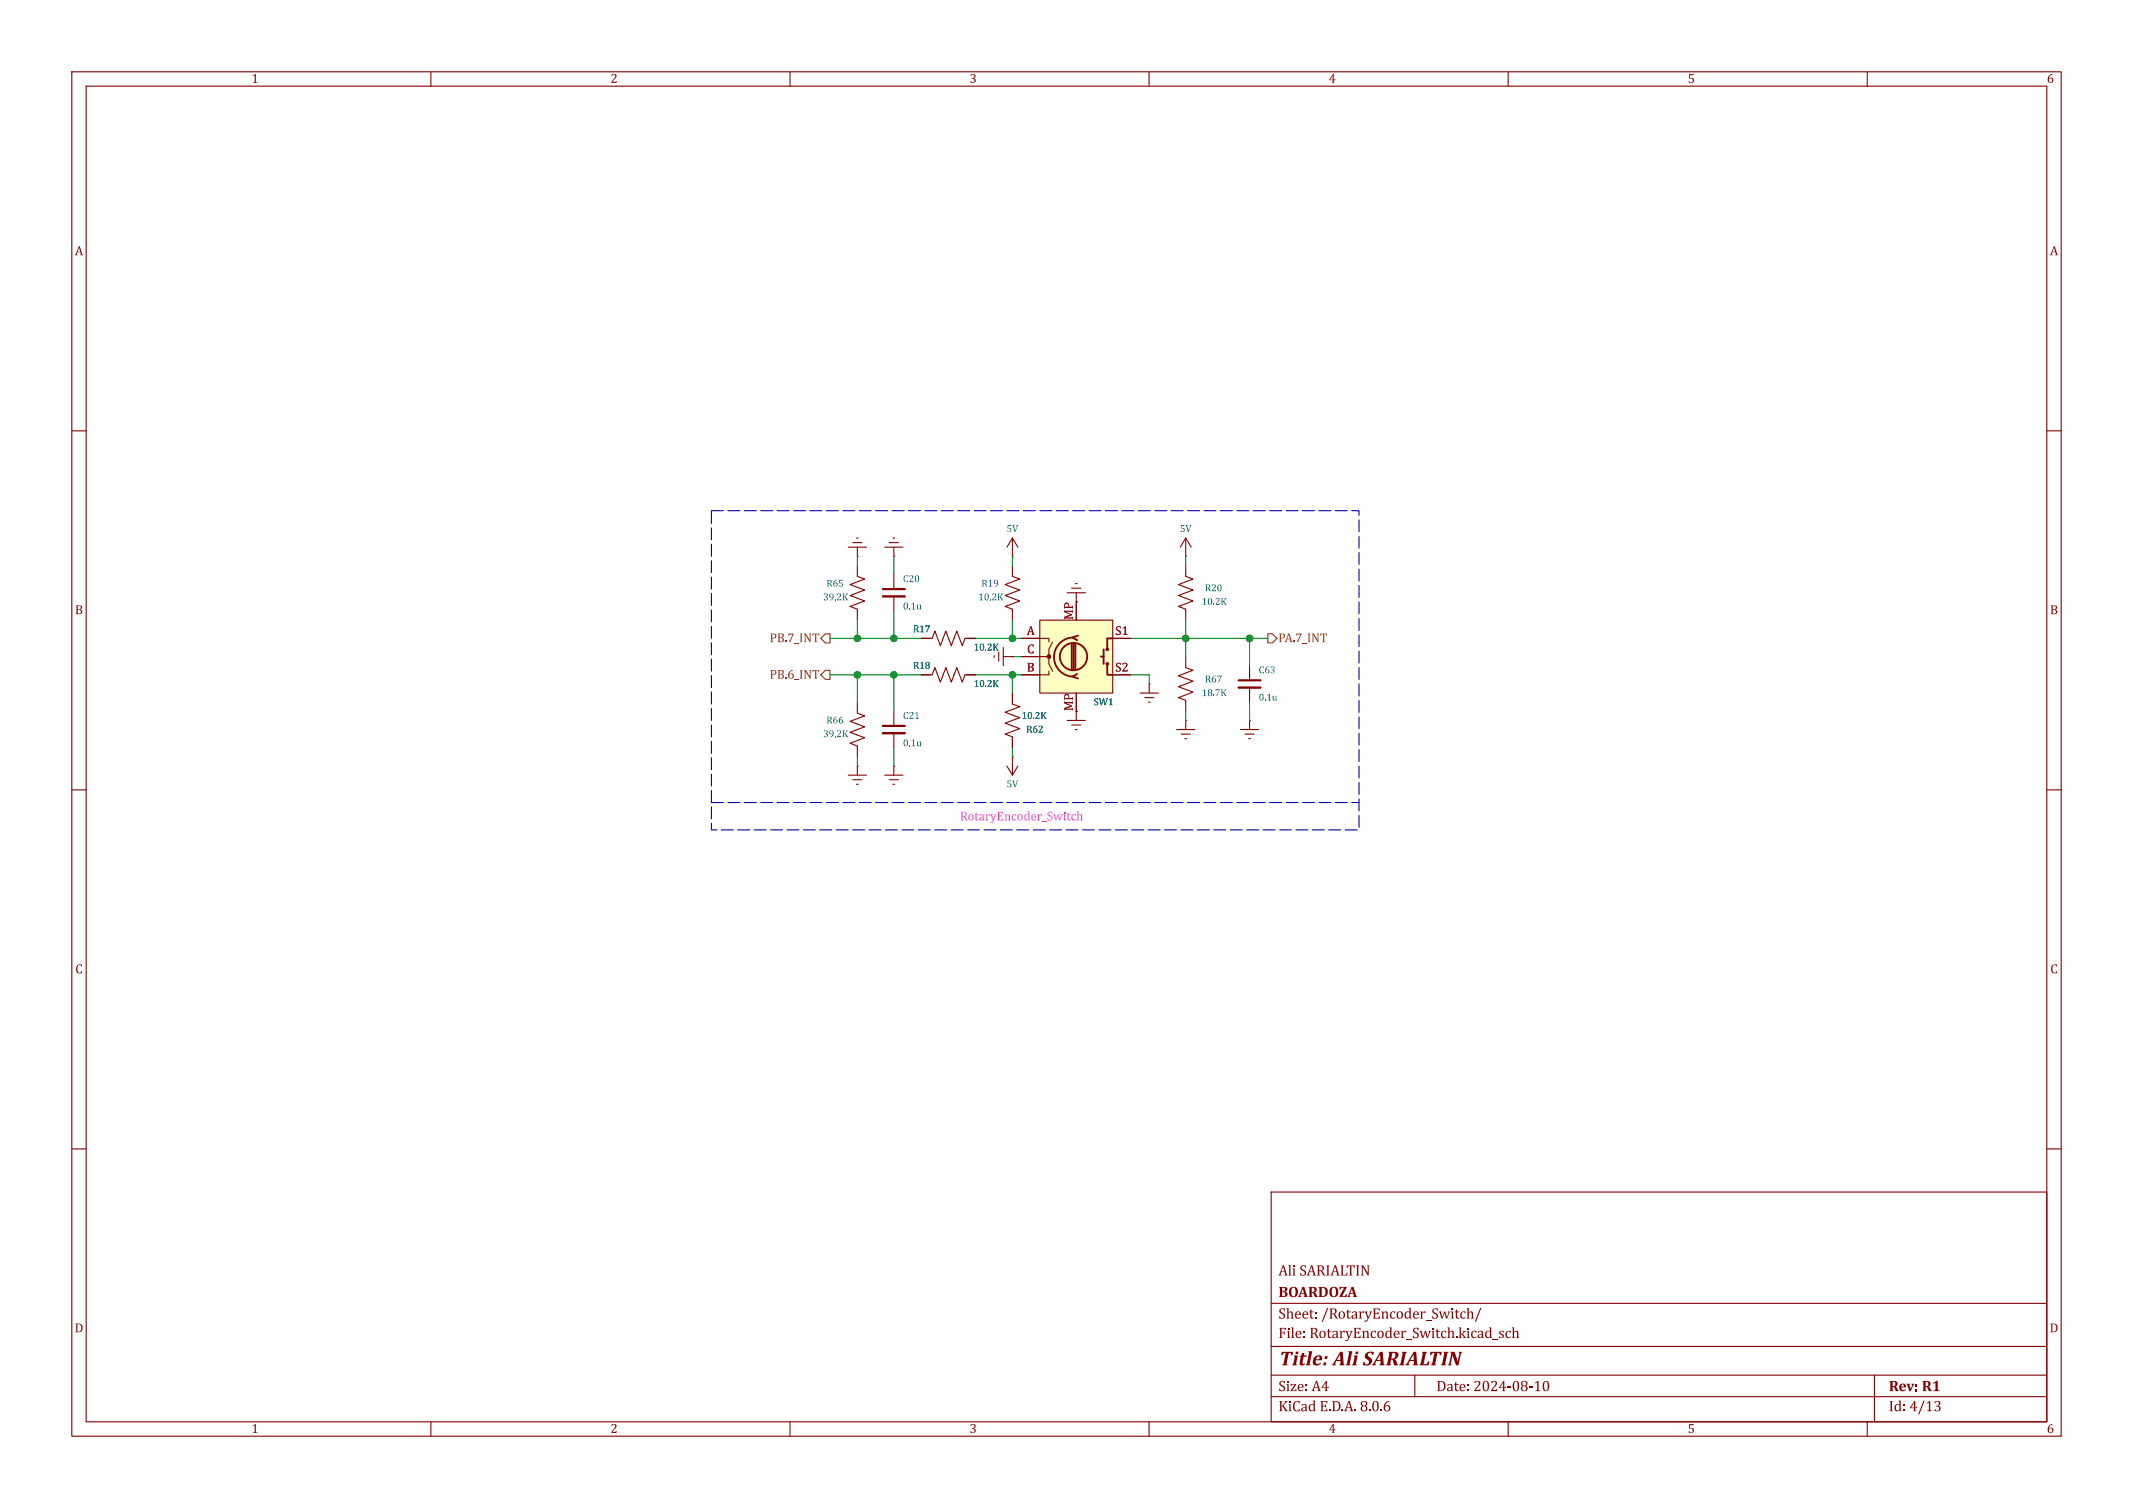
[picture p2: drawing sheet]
<svg xmlns="http://www.w3.org/2000/svg" width="297mm" height="210mm" viewBox="0 0 297 210" stroke-linecap="round" stroke-linejoin="round" font-family="sans-serif">
<defs><g id="words">
<text font-size="2.8" fill="#840000" x="178" y="191">Title: AliSARIALTIN</text>
<g font-size="2.1" fill="#840000">
<text x="178" y="178.2">Ali SARIALTIN</text>
<text x="178" y="184.2">Sheet:/RotaryEncoder_Switch/</text>
<text x="178" y="181.2">BOARDOZA</text>
<text x="178" y="186.9">File: RotaryEncoder_Switch.kicad_sch</text>
<text x="178" y="197.1">KiCadE.D.A.8.0.6</text>
<text x="178" y="194.3">Size:A4</text>
<text x="200" y="194.3">Date:2024-08-10</text>
<text x="263" y="194.3">Rev:R1</text>
<text x="263" y="197.1">Id: 4/13</text>
</g>
<g font-size="1.8" fill="#840000">
<text x="35" y="12.1">1</text>
<text x="85" y="12.1">2</text>
<text x="135" y="12.1">3</text>
<text x="185" y="12.1">4</text>
<text x="235" y="12.1">5</text>
<text x="285" y="12.1">6</text>
<text x="10.4" y="36.1">A</text>
<text x="285.4" y="36.1">A</text>
<text x="10.4" y="86.1">B</text>
<text x="149.6" y="86.3" transform="rotate(-90 149.6 86.3)">MP</text>
<text x="285.4" y="86.1">B</text>
<text x="149.6" y="99" transform="rotate(-90 149.6 99)">MP</text>
<text x="10.5" y="136.1">C</text>
<text x="285.5" y="136.1">C</text>
<text x="10.4" y="186.1">D</text>
<text x="285.4" y="186.1">D</text>
<text x="35" y="200.1">1</text>
<text x="85" y="200.1">2</text>
<text x="135" y="200.1">3</text>
<text x="185" y="200.1">4</text>
<text x="235" y="200.1">5</text>
<text x="285" y="200.1">6</text>
</g>
<g font-size="1.8" fill="#725600">
<text x="107.2" y="90">PB.7_INT</text>
<text x="178" y="90">PA.7_INT</text>
<text x="107.2" y="95">PB.6_INT</text>
</g>
<g font-size="1.8" fill="#a90000">
<text x="143" y="88.6">A</text>
<text x="155.3" y="88.6">S1</text>
<text x="143" y="93.7">B</text>
<text x="143" y="91.2">C</text>
<text x="155.3" y="93.7">S2</text>
</g>
<text font-size="1.8" fill="#f0f" x="133.7" y="114.8">RotaryEncoder_Switch</text>
<g font-size="1.4" fill="#006464">
<text x="140.2" y="74.5">5V</text>
<text x="164.3" y="74.5">5V</text>
<text x="115.1" y="82.1">R65</text>
<text x="125.7" y="81.5">C20</text>
<text x="136.6" y="82.1">R19</text>
<text x="167.8" y="82.7">R20</text>
<text x="114.6" y="84">39.2K</text>
<text x="125.7" y="85.3">0.1u</text>
<text x="136.2" y="84">10.2K</text>
<text x="167.3" y="84.6">10.2K</text>
<text x="135.6" y="91">10.2K</text>
<text x="167.8" y="95.4">R67</text>
<text x="175.3" y="94.2">C63</text>
<text x="115.1" y="101.2">R66</text>
<text x="125.7" y="100.5">C21</text>
<text x="135.6" y="96.1">10.2K</text>
<text x="142.2" y="100.5">10.2K</text>
<text x="152.3" y="98.6">SW1</text>
<text x="167.3" y="97.3">18.7K</text>
<text x="175.3" y="98">0.1u</text>
<text x="114.6" y="103.1">39.2K</text>
<text x="125.7" y="104.3">0.1u</text>
<text x="142.9" y="102.4">R62</text>
<text x="140.2" y="110">5V</text>
</g>
<g font-size="1.4" fill="#840000">
<text x="127.1" y="88.5">R17</text>
<text x="127.1" y="93.5">R18</text>
</g>
</g></defs>
<g fill="none" stroke="#840000" stroke-width=".15">
<path d="M10 10h277v190h-277zM12 12h273v186h-273zM60 10v2M110 10v2M160 10v2M210 10v2M260 10v2M10 60h2M285 60h2M158.7 96.5h2.6M159.4 97.2h1.3M159.9 97.8h.2"/>
<path d="M160 95.3h.1M160 95.3v1.2M165.1 91.4v1.6l1 .3-2 .8 2 .8-2 .7 2 .8-2 .8 1 .3v1.6M10 110h2M163.8 101.6h2.6M164.5 102.2h1.2M165 102.9h.2M165.1 100.3h.1M165.1 100.3v1.3M285 110h2M10 160h2M285 160h2"/>
<path d="M177 166h108v32h-108zM60 198v2M110 198v2M160 198v2M177 194.5h108M177 191.5h108M177 187.5h108M177 181.5h108M197 191.5v3M210 198v2M260 198v2M261 191.5v6.5"/>
</g>
<path d="M144.8 86.4h10.1v10.1h-10.1z" fill="#ffffc2"/>
<circle cx="146" cy="91.4" r=".25" fill="#840000" stroke="#840000" stroke-width=".15"/>
<g fill="none" stroke="#840000" stroke-width=".25">
<path d="M149.2 89.7v3.5M149.5 88.8a2.73 2.73 0 0 0-2.7 2.7 2.73 2.73 0 0 0 2.7 2.7M149.5 89.7v3.5M149.7 89.7v3.5M150 93.9l-.6 .3 .7 .3M150.1 88.5l-.7 .3 .6 .4M153.3 91.4h.4M153.7 90.4v2.1M154.2 92.5v1.5h.7M154.9 88.9h-.7v1.5"/>
<circle cx="149.5" cy="91.4" r="1.9"/>
<circle cx="154.2" cy="92.5" r=".13"/>
<circle cx="154.2" cy="90.4" r=".13"/>
</g>
<g fill="none" stroke="#840000" stroke-width=".15">
<path d="M118.1 76.2h2.5M118.7 75.6h1.3M119.3 74.9h.2M119.4 78.7v1.6l1 .3-2 .8 2 .8-2 .7 2 .8-2 .8 1 .3v1.6M119.4 77.5h.1M119.4 76.2v1.3M123.2 76.2h2.5M123.8 75.6h1.3M124.3 74.9h.3M124.5 77.5h.1M124.5 76.2v1.3M141 78.7v1.6l1 .3-2 .8 2 .8-2 .7 2 .8-2 .8 1 .3v1.6"/>
<path d="M141 77.5h.1M141 74.9v2.6M141 74.9l-.8 1.3M141 74.9l.7 1.3M165.1 78.7v1.6l1 .3-2 .8 2 .8-2 .7 2 .8-2 .8 1 .3v1.6M165.1 77.5h.1M165.1 74.9v2.6M165.1 74.9l-.8 1.3M165.1 74.9l.8 1.3M119.4 97.8v1.5l1 .4-2 .8 2 .7-2 .8 2 .7-2 .8 1 .4v1.5M124.5 80v2M124.5 83.1v2"/>
<path d="M124.5 99.1v2M129.8 94l.4-1 .7 2 .8-2 .8 2 .7-2 .8 2 .4-1h1.5M129.8 88.9l.4-1 .7 2 .8-2 .8 2 .7-2 .8 2 .4-1h1.5M138.4 91.3v.3M139.1 90.8v1.3M139.7 91.4h1.3M139.7 90.2v2.5M141 96.5v1.5l1 .4-2 .8 2 .7-2 .8 2 .8-2 .7 1 .4v1.5M141 91.4h.1M142.2 88.9h3.8v.5M142.2 91.4h3.8v1.1l.6 1M144.8 86.4h10.1v10.1h-10.1z"/>
<path d="M146 93.5v.5h-3.8M146.6 89.4l-.6 1v1h-.5M148.6 82.6h2.5M149.2 81.9h1.3M149.7 81.3h.3M149.9 82.6v1.2M149.9 99.1v1.2M174 92.7v2M174 95.8v2M118.1 108h2.5M118.7 108.6h1.3M119.3 109.2h.2"/>
<path d="M119.4 106.7h.1M119.4 106.7v1.3M123.2 108h2.5M123.8 108.6h1.3M124.3 109.2h.3M124.5 106.7h.1M124.5 102.1v2M124.5 106.7v1.3M140.2 106.7l.8 1.3M141 105.4h.1M141 105.4v2.6M141.7 106.7l-.7 1.3"/>
<path d="M148.6 100.3h2.5M149.2 101h1.3M149.7 101.6h.3M172.7 101.6h2.6M173.4 102.2h1.2M173.9 102.9h.2M174 100.3h.1M174 100.3v1.3"/>
</g>
<path d="M122.9 83.1h3.1M172.5 95.8h3M122.9 102.1h3.1" fill="none" stroke="#840000" stroke-width=".33"/>
<path d="M122.9 82h3.1M172.5 94.7h3M122.9 101.1h3.1" fill="none" stroke="#840000" stroke-width=".3"/>
<path d="M114.9 93.3h.7v1.3h-.7l-.6-.6zM114.9 88.3h.7v1.2h-.7l-.6-.6zM176.5 88.3h.7l.6 .6-.6 .6h-.7z" fill="none" stroke="#725600" stroke-width=".15"/>
<path d="M99.1 71.1h90.1v44.5h-90.1zM99.1 111.8h90.1" fill="none" stroke="#0000c2" stroke-width=".15" stroke-dasharray="1.7 .6"/>
<g fill="none" stroke="#009600" stroke-width=".15">
<path d="M119.4 77.5v1.2M124.5 77.5v2.5M141 77.5v1.2M165.1 77.5v1.2M115.6 88.9h12.7M115.6 94h12.7M119.4 86.4v2.5M119.4 94v3.8M124.5 85.1v3.8M124.5 94v5.1M135.9 88.9h6.3M135.9 94h6.3"/>
<path d="M141 91.4h1.2M141 86.4v2.5M141 94v2.5M157.5 88.9h19M157.5 94h2.5v1.3M165.1 86.4v5M165.1 99.1v1.2M174 88.9v3.8M174 97.8v2.5M119.4 105.4v1.3M124.5 104.1v2.6M141 104.1v1.3"/>
</g>
<g fill="#009600" stroke="#009600" stroke-width=".15">
<circle cx="141" cy="88.9" r=".46"/>
<circle cx="174" cy="88.9" r=".46"/>
<circle cx="165.1" cy="88.9" r=".46"/>
<circle cx="119.4" cy="88.9" r=".46"/>
<circle cx="119.4" cy="94" r=".46"/>
<circle cx="124.5" cy="94" r=".46"/>
<circle cx="124.5" cy="88.9" r=".46"/>
<circle cx="141" cy="94" r=".46"/>
</g>
<use href="#words"/>
</svg>
